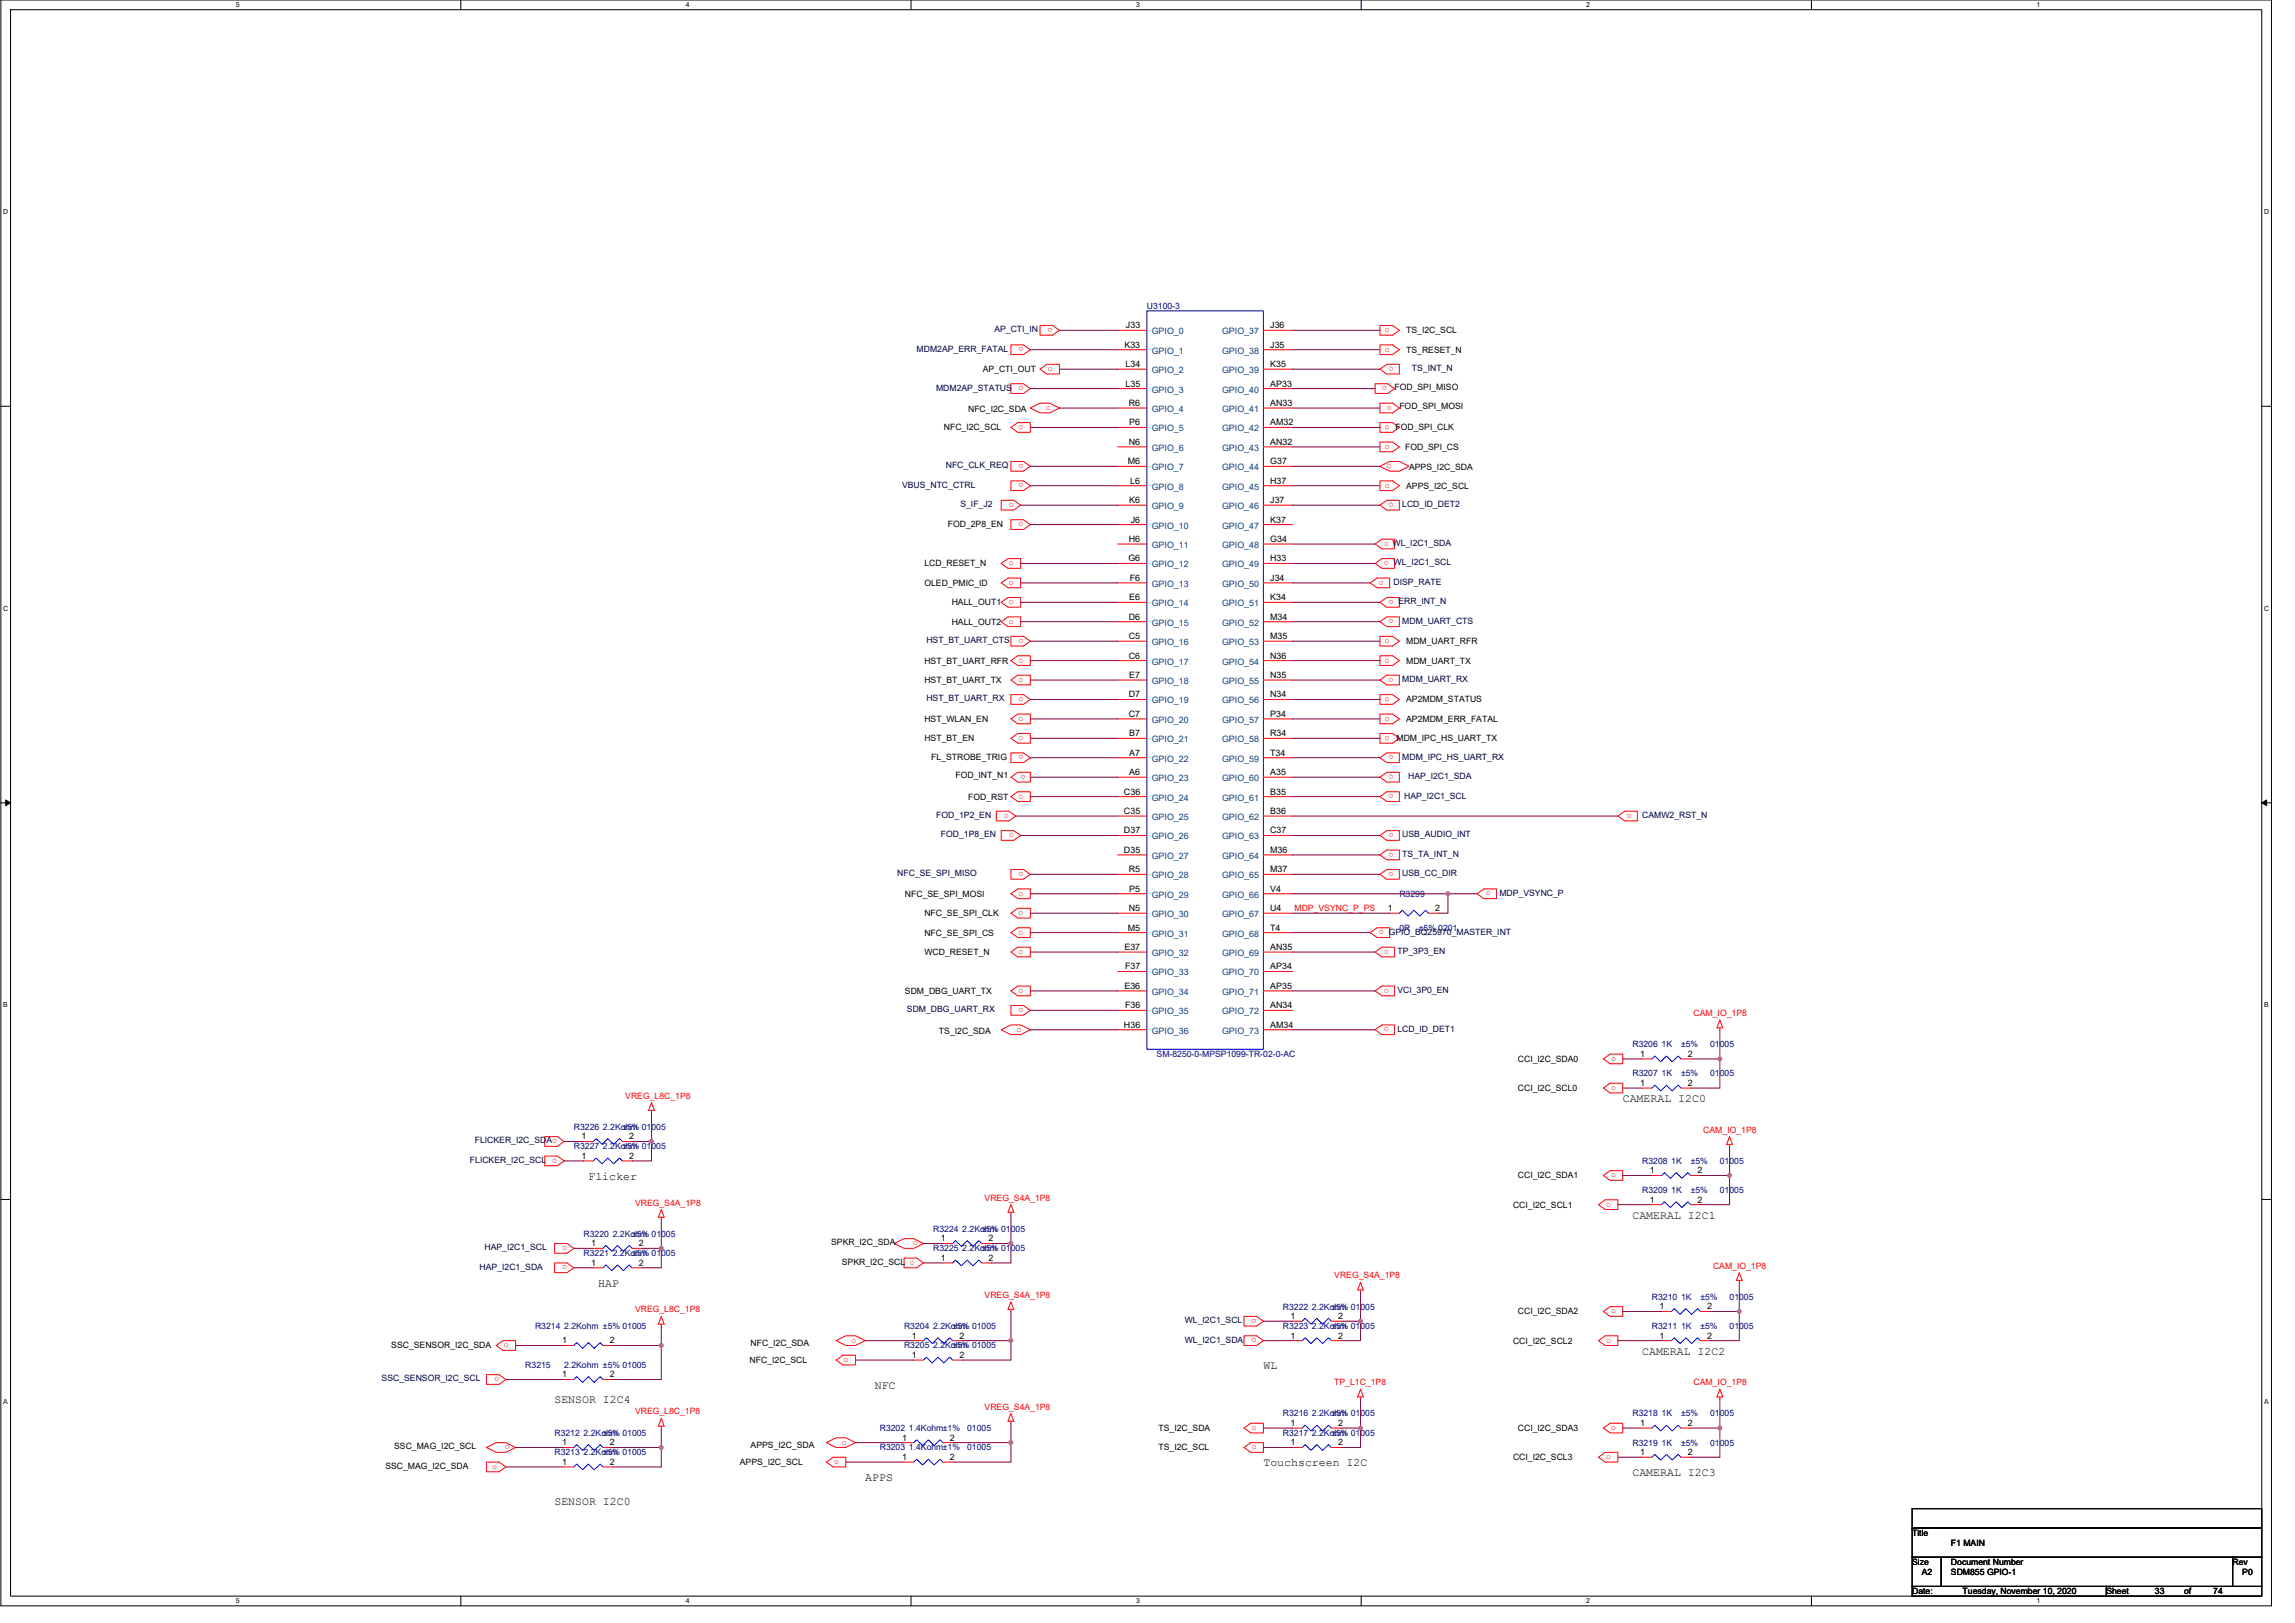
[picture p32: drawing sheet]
<svg xmlns="http://www.w3.org/2000/svg" width="420mm" height="297mm" viewBox="0 0 420 297" stroke-linecap="round" stroke-linejoin="round" font-family="sans-serif">
<defs><g id="words">
<g font-size="2.1">
<text x="297.1" y="201.7">CAMERAL I2C0</text>
<text x="107.7" y="215.9">Flicker</text>
<text x="298.9" y="223.1">CAMERAL I2C1</text>
<text x="109.5" y="235.5">HAP</text>
<text x="231.3" y="250.6">WL</text>
<text x="300.6" y="247.9">CAMERAL I2C2</text>
<text x="101.5" y="256.8">SENSOR I2C4</text>
<text x="160.2" y="254.2">NFC</text>
<text x="231.3" y="268.4">Touchscreen I2C</text>
<text x="101.5" y="275.5">SENSOR I2C0</text>
<text x="158.4" y="271.1">APPS</text>
<text x="298.9" y="270.2">CAMERAL I2C3</text>
</g>
<g font-size="1.6" fill="#000080">
<text x="210" y="56.5">U3100-3</text>
<text x="256.2" y="164.1">R3299</text>
<text x="256.2" y="170.3">0R</text>
<text x="259.7" y="170.3">±5% 0201</text>
<text x="298.9" y="191.7">R3206 1K</text>
<text x="307.8" y="191.7">±5%</text>
<text x="313.1" y="191.7">01005</text>
<text x="211.7" y="193.4">SM-8250-0-MPSP1099-TR-02-0-AC</text>
<text x="298.9" y="197">R3207 1K</text>
<text x="307.8" y="197">±5%</text>
<text x="313.1" y="197">01005</text>
<text x="105.1" y="206.8">R3226 2.2Kohm</text>
<text x="113.9" y="206.8">±5% 01005</text>
<text x="105.1" y="210.3">R3227 2.2Kohm</text>
<text x="113.9" y="210.3">±5% 01005</text>
<text x="300.6" y="213">R3208 1K</text>
<text x="309.5" y="213">±5%</text>
<text x="314.9" y="213">01005</text>
<text x="300.6" y="218.3">R3209 1K</text>
<text x="309.5" y="218.3">±5%</text>
<text x="314.9" y="218.3">01005</text>
<text x="106.8" y="226.3">R3220 2.2Kohm</text>
<text x="115.7" y="226.3">±5% 01005</text>
<text x="170.8" y="225.4">R3224 2.2Kohm</text>
<text x="179.7" y="225.4">±5% 01005</text>
<text x="106.8" y="229.9">R3221 2.2Kohm</text>
<text x="115.7" y="229.9">±5% 01005</text>
<text x="170.8" y="229">R3225 2.2Kohm</text>
<text x="179.7" y="229">±5% 01005</text>
<text x="234.9" y="239.7">R3222 2.2Kohm</text>
<text x="243.7" y="239.7">±5% 01005</text>
<text x="302.4" y="237.9">R3210 1K</text>
<text x="311.3" y="237.9">±5%</text>
<text x="316.6" y="237.9">01005</text>
<text x="97.9" y="243.2">R3214 2.2Kohm ±5% 01005</text>
<text x="165.5" y="243.2">R3204 2.2Kohm</text>
<text x="174.4" y="243.2">±5% 01005</text>
<text x="234.9" y="243.2">R3223 2.2Kohm</text>
<text x="243.7" y="243.2">±5% 01005</text>
<text x="302.4" y="243.2">R3211 1K</text>
<text x="311.3" y="243.2">±5%</text>
<text x="316.6" y="243.2">01005</text>
<text x="96.2" y="250.3">R3215</text>
<text x="103.3" y="250.3">2.2Kohm ±5% 01005</text>
<text x="165.5" y="246.8">R3205 2.2Kohm</text>
<text x="174.4" y="246.8">±5% 01005</text>
<text x="101.5" y="262.8">R3212 2.2Kohm</text>
<text x="110.4" y="262.8">±5% 01005</text>
<text x="161.1" y="261.9">R3202 1.4Kohm±1%</text>
<text x="177.1" y="261.9">01005</text>
<text x="234.9" y="262.8">R3217 2.2Kohm</text>
<text x="234.9" y="259.2">R3216 2.2Kohm</text>
<text x="243.7" y="262.8">±5% 01005</text>
<text x="243.7" y="259.2">±5% 01005</text>
<text x="298.9" y="259.2">R3218 1K</text>
<text x="307.8" y="259.2">±5%</text>
<text x="313.1" y="259.2">01005</text>
<text x="101.5" y="266.3">R3213 2.2Kohm</text>
<text x="110.4" y="266.3">±5% 01005</text>
<text x="161.1" y="265.5">R3203 1.4Kohm±1%</text>
<text x="177.1" y="265.5">01005</text>
<text x="298.9" y="264.6">R3219 1K</text>
<text x="307.8" y="264.6">±5%</text>
<text x="313.1" y="264.6">01005</text>
</g>
<g font-size="1.6" fill="#000040">
<text x="167.8" y="64.4">MDM2AP_ERR_FATAL</text>
<text x="182" y="60.8">AP_CTI_IN</text>
<text x="171.4" y="71.5">MDM2AP_STATUS</text>
<text x="258.5" y="67.9">TS_INT_N</text>
<text x="165.2" y="89.3">VBUS_NTC_CTRL</text>
<text x="173.2" y="85.7">NFC_CLK_REQ</text>
<text x="175.8" y="92.8">S_IF_J2</text>
<text x="256.7" y="92.8">LCD_ID_DET2</text>
<text x="254.9" y="99.9">WL_I2C1_SDA</text>
<text x="255.1" y="103.5">WL_I2C1_SCL</text>
<text x="255.1" y="107">DISP_RATE</text>
<text x="256" y="110.6">ERR_INT_N</text>
<text x="169.6" y="117.7">HST_BT_UART_CTS</text>
<text x="256.7" y="114.2">MDM_UART_CTS</text>
<text x="256.7" y="124.8">MDM_UART_RX</text>
<text x="169.6" y="128.4">HST_BT_UART_RX</text>
<text x="256.7" y="139">MDM_IPC_HS_UART_RX</text>
<text x="257.8" y="142.6">HAP_I2C1_SDA</text>
<text x="171.4" y="149.7">FOD_1P2_EN</text>
<text x="257.1" y="146.2">HAP_I2C1_SCL</text>
<text x="300.6" y="149.7">CAMW2_RST_N</text>
<text x="172.3" y="153.3">FOD_1P8_EN</text>
<text x="256.7" y="153.3">USB_AUDIO_INT</text>
<text x="164.3" y="160.4">NFC_SE_SPI_MISO</text>
<text x="256.7" y="160.4">USB_CC_DIR</text>
<text x="256.7" y="156.8">TS_TA_INT_N</text>
<text x="274.5" y="163.9">MDP_VSYNC_P</text>
<text x="254.2" y="171">GPIO_BQ25970_MASTER_INT</text>
<text x="255.8" y="174.6">TP_3P3_EN</text>
<text x="166" y="185.3">SDM_DBG_UART_RX</text>
<text x="255.8" y="181.7">VCI_3P0_EN</text>
<text x="255.8" y="188.8">LCD_ID_DET1</text>
<text x="86.9" y="209.3">FLICKER_I2C_SDA</text>
<text x="86" y="212.8">FLICKER_I2C_SCL</text>
<text x="87.8" y="232.4">HAP_I2C1_SDA</text>
<text x="88.7" y="228.8">HAP_I2C1_SCL</text>
<text x="216.9" y="242.2">WL_I2C1_SCL</text>
<text x="216.9" y="245.7">WL_I2C1_SDA</text>
<text x="69.9" y="252.8">SSC_SENSOR_I2C_SCL</text>
</g>
<g font-size="1.6" fill="#f00">
<text x="187.4" y="63.6" transform="rotate(180 187.4 63.6)">o</text>
<text x="192.7" y="60" transform="rotate(180 192.7 60)">o</text>
<text x="253.5" y="60.8">o</text>
<text x="253.5" y="64.4">o</text>
<text x="187.4" y="70.7" transform="rotate(180 187.4 70.7)">o</text>
<text x="191.8" y="67.9">o</text>
<text x="253.9" y="70.7" transform="rotate(180 253.9 70.7)">o</text>
<text x="255.1" y="67.1" transform="rotate(180 255.1 67.1)">o</text>
<text x="191.5" y="75">o</text>
<text x="254.8" y="74.3" transform="rotate(180 254.8 74.3)">o</text>
<text x="186.5" y="78.6">o</text>
<text x="253.5" y="78.6">o FOD_SPI_CLK</text>
<text x="253.5" y="82.1">o</text>
<text x="187.4" y="84.9" transform="rotate(180 187.4 84.9)">o</text>
<text x="187.4" y="88.5" transform="rotate(180 187.4 88.5)">o</text>
<text x="253.5" y="89.3">o</text>
<text x="253.9" y="85.7">o</text>
<text x="185.6" y="92" transform="rotate(180 185.6 92)">o</text>
<text x="187.4" y="95.6" transform="rotate(180 187.4 95.6)">o</text>
<text x="255.1" y="92" transform="rotate(180 255.1 92)">o</text>
<text x="254.2" y="99.1" transform="rotate(180 254.2 99.1)">o</text>
<text x="184.7" y="103.5">o</text>
<text x="184.7" y="107">o</text>
<text x="253.4" y="106.3" transform="rotate(180 253.4 106.3)">o</text>
<text x="254.2" y="102.7" transform="rotate(180 254.2 102.7)">o</text>
<text x="184.7" y="110.6">o</text>
<text x="255.1" y="113.4" transform="rotate(180 255.1 113.4)">o</text>
<text x="255.1" y="109.8" transform="rotate(180 255.1 109.8)">o</text>
<text x="184.7" y="114.2">o</text>
<text x="187.4" y="116.9" transform="rotate(180 187.4 116.9)">o</text>
<text x="253.5" y="117.7">o</text>
<text x="186.5" y="121.3">o</text>
<text x="186.5" y="124.8">o</text>
<text x="253.5" y="121.3">o</text>
<text x="255.1" y="124" transform="rotate(180 255.1 124)">o</text>
<text x="186.5" y="131.9">o</text>
<text x="187.4" y="127.6" transform="rotate(180 187.4 127.6)">o</text>
<text x="253.5" y="128.4">o</text>
<text x="253.5" y="131.9">o</text>
<text x="186.5" y="135.5">o</text>
<text x="253.5" y="135.5">o</text>
<text x="187.4" y="138.3" transform="rotate(180 187.4 138.3)">o</text>
<text x="187.7" y="141.8" transform="rotate(180 187.7 141.8)">o</text>
<text x="255.1" y="138.3" transform="rotate(180 255.1 138.3)">o</text>
<text x="255.1" y="141.8" transform="rotate(180 255.1 141.8)">o</text>
<text x="184.7" y="148.9" transform="rotate(180 184.7 148.9)">o</text>
<text x="186.5" y="146.2">o</text>
<text x="255.1" y="145.4" transform="rotate(180 255.1 145.4)">o</text>
<text x="298.7" y="148.9" transform="rotate(180 298.7 148.9)">o</text>
<text x="185.6" y="152.5" transform="rotate(180 185.6 152.5)">o</text>
<text x="255.1" y="152.5" transform="rotate(180 255.1 152.5)">o</text>
<text x="187.4" y="159.6" transform="rotate(180 187.4 159.6)">o</text>
<text x="255.1" y="159.6" transform="rotate(180 255.1 159.6)">o</text>
<text x="255.1" y="156" transform="rotate(180 255.1 156)">o</text>
<text x="186.5" y="163.9">o</text>
<text x="186.5" y="167.5">o</text>
<text x="237" y="166.7">MDP_VSYNC_P_PS</text>
<text x="272.9" y="163.2" transform="rotate(180 272.9 163.2)">o</text>
<text x="186.5" y="171">o</text>
<text x="253.4" y="170.3" transform="rotate(180 253.4 170.3)">o</text>
<text x="254.2" y="173.8" transform="rotate(180 254.2 173.8)">o</text>
<text x="186.5" y="174.6">o</text>
<text x="186.5" y="181.7">o</text>
<text x="187.4" y="184.5" transform="rotate(180 187.4 184.5)">o</text>
<text x="254.2" y="180.9" transform="rotate(180 254.2 180.9)">o</text>
<text x="310.1" y="186">CAM_IO_1P8</text>
<text x="186.1" y="188.8">o</text>
<text x="254.2" y="188" transform="rotate(180 254.2 188)">o</text>
<text x="294.9" y="194.2">o</text>
<text x="114.5" y="201.1">VREG_L8C_1P8</text>
<text x="294.9" y="199.5">o</text>
<text x="102" y="208.5" transform="rotate(180 102 208.5)">o</text>
<text x="311.8" y="207.3">CAM_IO_1P8</text>
<text x="102" y="212" transform="rotate(180 102 212)">o</text>
<text x="294.9" y="215.5">o</text>
<text x="116.3" y="220.6">VREG_S4A_1P8</text>
<text x="180.3" y="219.8">VREG_S4A_1P8</text>
<text x="294.1" y="220.8">o</text>
<text x="168" y="227.2" transform="rotate(180 168 227.2)">o</text>
<text x="103.8" y="228" transform="rotate(180 103.8 228)">o</text>
<text x="103.8" y="231.6" transform="rotate(180 103.8 231.6)">o</text>
<text x="244.3" y="234">VREG_S4A_1P8</text>
<text x="313.6" y="232.2">CAM_IO_1P8</text>
<text x="180.3" y="237.5">VREG_S4A_1P8</text>
<text x="116.3" y="240.2">VREG_L8C_1P8</text>
<text x="155.9" y="245.7">o</text>
<text x="230" y="241.4" transform="rotate(180 230 241.4)">o</text>
<text x="230" y="244.9" transform="rotate(180 230 244.9)">o</text>
<text x="294.1" y="245.7">o</text>
<text x="294.9" y="240.4">o</text>
<text x="92.3" y="246.6">o</text>
<text x="154.5" y="249.3">o</text>
<text x="91.4" y="252.1" transform="rotate(180 91.4 252.1)">o</text>
<text x="180.3" y="258">VREG_S4A_1P8</text>
<text x="244.3" y="253.5">TP_L1C_1P8</text>
<text x="310.1" y="253.5">CAM_IO_1P8</text>
<text x="116.3" y="258.9">VREG_L8C_1P8</text>
<text x="229.2" y="261.7">o</text>
<text x="294.9" y="261.7">o</text>
<text x="90.1" y="268.8">o</text>
<text x="93.3" y="264.5" transform="rotate(180 93.3 264.5)">o</text>
<text x="152.7" y="267.9">o</text>
<text x="154.1" y="264.4">o</text>
<text x="229.2" y="265.3">o</text>
<text x="294.1" y="267.1">o</text>
</g>
<g font-size="1.6">
<text x="205.9" y="63.6">K33</text>
<text x="206.1" y="60.1">J33</text>
<text x="232.5" y="60.1">J36</text>
<text x="232.5" y="63.6">J35</text>
<text x="257.4" y="61">TS_I2C_SCL</text>
<text x="257.4" y="64.5">TS_RESET_N</text>
<text x="179.9" y="68.1">AP_CTI_OUT</text>
<text x="206" y="67.2">L34</text>
<text x="206" y="70.7">L35</text>
<text x="232.5" y="67.2">K35</text>
<text x="232.5" y="70.7">AP33</text>
<text x="255.3" y="71.3">FOD_SPI_MISO</text>
<text x="177.2" y="75.4">NFC_I2C_SDA</text>
<text x="206.7" y="74.3">R6</text>
<text x="206.7" y="77.9">P6</text>
<text x="232.5" y="74.3">AN33</text>
<text x="232.5" y="77.9">AM32</text>
<text x="256.2" y="74.8">FOD_SPI_MOSI</text>
<text x="172.8" y="78.8">NFC_I2C_SCL</text>
<text x="206.7" y="81.4">N6</text>
<text x="232.5" y="81.4">AN32</text>
<text x="257.2" y="82.3">FOD_SPI_CS</text>
<text x="206.5" y="85">M6</text>
<text x="206.9" y="88.5">L6</text>
<text x="232.5" y="85">G37</text>
<text x="232.5" y="88.5">H37</text>
<text x="257.4" y="89.4">APPS_I2C_SCL</text>
<text x="258" y="86">APPS_I2C_SDA</text>
<text x="206.7" y="92.1">K6</text>
<text x="207" y="95.6">J6</text>
<text x="232.5" y="92.1">J37</text>
<text x="232.5" y="95.6">K37</text>
<text x="173.5" y="96.4">FOD_2P8_EN</text>
<text x="206.7" y="99.2">H6</text>
<text x="232.5" y="99.2">G34</text>
<text x="169.2" y="103.7">LCD_RESET_N</text>
<text x="169.2" y="107.2">OLED_PMIC_ID</text>
<text x="206.6" y="102.7">G6</text>
<text x="206.9" y="106.3">F6</text>
<text x="232.5" y="102.7">H33</text>
<text x="232.5" y="106.3">J34</text>
<text x="174.2" y="110.8">HALL_OUT1</text>
<text x="206.7" y="113.4">D6</text>
<text x="206.7" y="109.9">E6</text>
<text x="232.5" y="109.9">K34</text>
<text x="232.5" y="113.4">M34</text>
<text x="174.2" y="114.3">HALL_OUT2</text>
<text x="206.7" y="117">C5</text>
<text x="232.5" y="117">M35</text>
<text x="257.4" y="117.9">MDM_UART_RFR</text>
<text x="169.2" y="121.4">HST_BT_UART_RFR</text>
<text x="169.2" y="125">HST_BT_UART_TX</text>
<text x="206.7" y="120.5">C6</text>
<text x="206.7" y="124.1">E7</text>
<text x="232.5" y="120.5">N36</text>
<text x="232.5" y="124.1">N35</text>
<text x="257.4" y="121.4">MDM_UART_TX</text>
<text x="206.7" y="127.6">D7</text>
<text x="206.7" y="131.2">C7</text>
<text x="232.5" y="127.6">N34</text>
<text x="232.5" y="131.2">P34</text>
<text x="257.4" y="128.5">AP2MDM_STATUS</text>
<text x="169.2" y="132.1">HST_WLAN_EN</text>
<text x="169.2" y="135.7">HST_BT_EN</text>
<text x="206.7" y="134.7">B7</text>
<text x="232.5" y="134.7">R34</text>
<text x="255.7" y="135.7">MDM_IPC_HS_UART_TX</text>
<text x="257.4" y="132.1">AP2MDM_ERR_FATAL</text>
<text x="170.5" y="139">FL_STROBE_TRIG</text>
<text x="174.9" y="142.4">FOD_INT_N1</text>
<text x="206.7" y="138.3">A7</text>
<text x="206.7" y="141.9">A6</text>
<text x="232.5" y="138.3">T34</text>
<text x="232.5" y="141.9">A35</text>
<text x="177.2" y="146.3">FOD_RST</text>
<text x="205.8" y="145.4">C36</text>
<text x="205.8" y="149">C35</text>
<text x="232.5" y="145.4">B35</text>
<text x="232.5" y="149">B36</text>
<text x="205.8" y="152.5">D37</text>
<text x="232.5" y="152.5">C37</text>
<text x="205.8" y="156.1">D35</text>
<text x="206.7" y="159.6">R5</text>
<text x="232.5" y="156.1">M36</text>
<text x="232.5" y="159.6">M37</text>
<text x="165.7" y="164.1">NFC_SE_SPI_MOSI</text>
<text x="169.2" y="167.7">NFC_SE_SPI_CLK</text>
<text x="206.7" y="166.8">N5</text>
<text x="206.7" y="163.2">P5</text>
<text x="232.5" y="163.2">V4</text>
<text x="232.5" y="166.8">U4</text>
<text x="254.1" y="166.8">1</text>
<text x="262.8" y="166.8">2</text>
<text x="169.2" y="171.2">NFC_SE_SPI_CS</text>
<text x="205.9" y="173.9">E37</text>
<text x="206.5" y="170.3">M5</text>
<text x="232.5" y="170.3">T4</text>
<text x="232.5" y="173.9">AN35</text>
<text x="169.2" y="174.8">WCD_RESET_N</text>
<text x="206" y="177.4">F37</text>
<text x="232.5" y="177.4">AP34</text>
<text x="165.7" y="181.9">SDM_DBG_UART_TX</text>
<text x="205.9" y="181">E36</text>
<text x="206" y="184.5">F36</text>
<text x="232.5" y="181">AP35</text>
<text x="232.5" y="184.5">AN34</text>
<text x="171.9" y="189.2">TS_I2C_SDA</text>
<text x="205.8" y="188.1">H36</text>
<text x="232.5" y="188.1">AM34</text>
<text x="277.9" y="194.3">CCI_I2C_SDA0</text>
<text x="300.3" y="193.4">1</text>
<text x="309" y="193.4">2</text>
<text x="277.9" y="199.7">CCI_I2C_SCL0</text>
<text x="300.3" y="198.8">1</text>
<text x="309" y="198.8">2</text>
<text x="106.5" y="208.5">1</text>
<text x="115.2" y="208.5">2</text>
<text x="106.5" y="212.1">1</text>
<text x="115.2" y="212.1">2</text>
<text x="277.9" y="215.7">CCI_I2C_SDA1</text>
<text x="302.1" y="214.8">1</text>
<text x="310.8" y="214.8">2</text>
<text x="277" y="221">CCI_I2C_SCL1</text>
<text x="302.1" y="220.1">1</text>
<text x="310.8" y="220.1">2</text>
<text x="152.2" y="227.9">SPKR_I2C_SDA</text>
<text x="172.3" y="227.2">1</text>
<text x="181" y="227.2">2</text>
<text x="108.3" y="231.6">1</text>
<text x="108.3" y="228.1">1</text>
<text x="117" y="231.6">2</text>
<text x="117" y="228.1">2</text>
<text x="154.1" y="231.5">SPKR_I2C_SCL o</text>
<text x="172.3" y="230.8">1</text>
<text x="181" y="230.8">2</text>
<text x="303.8" y="239.6">1</text>
<text x="312.6" y="239.6">2</text>
<text x="102.9" y="245.9">1</text>
<text x="111.6" y="245.9">2</text>
<text x="166.9" y="245">1</text>
<text x="175.7" y="245">2</text>
<text x="236.3" y="245">1</text>
<text x="236.3" y="241.4">1</text>
<text x="245" y="245">2</text>
<text x="245" y="241.4">2</text>
<text x="277" y="245.9">CCI_I2C_SCL2</text>
<text x="277.9" y="240.6">CCI_I2C_SDA2</text>
<text x="303.8" y="245">1</text>
<text x="312.6" y="245">2</text>
<text x="71.6" y="246.8">SSC_SENSOR_I2C_SDA</text>
<text x="137.2" y="249.4">NFC_I2C_SCL</text>
<text x="137.4" y="246.4">NFC_I2C_SDA</text>
<text x="166.9" y="248.5">1</text>
<text x="175.7" y="248.5">2</text>
<text x="102.9" y="252.1">1</text>
<text x="111.6" y="252.1">2</text>
<text x="165.2" y="263.7">1</text>
<text x="173.9" y="263.7">2</text>
<text x="212.1" y="261.9">TS_I2C_SDA</text>
<text x="236.3" y="261">1</text>
<text x="245" y="261">2</text>
<text x="277.9" y="261.9">CCI_I2C_SDA3</text>
<text x="300.3" y="261">1</text>
<text x="309" y="261">2</text>
<text x="70.6" y="268.8">SSC_MAG_I2C_SDA</text>
<text x="72.2" y="265.3">SSC_MAG_I2C_SCL</text>
<text x="102.9" y="264.5">1</text>
<text x="102.9" y="268.1">1</text>
<text x="111.6" y="264.5">2</text>
<text x="111.6" y="268.1">2</text>
<text x="135.5" y="268.1">APPS_I2C_SCL</text>
<text x="137.4" y="265.1">APPS_I2C_SDA</text>
<text x="165.2" y="267.2">1</text>
<text x="173.9" y="267.2">2</text>
<text x="212.1" y="265.5">TS_I2C_SCL</text>
<text x="236.3" y="264.5">1</text>
<text x="245" y="264.5">2</text>
<text x="277" y="267.2">CCI_I2C_SCL3</text>
<text x="300.3" y="266.3">1</text>
<text x="309" y="266.3">2</text>
<text x="350.1" y="281.1">Title</text>
<text x="350.1" y="286.4">Size</text>
<text x="357.2" y="286.4">Document Number</text>
<text x="357.2" y="282.9">F1 MAIN</text>
<text x="408.7" y="286.4">Rev</text>
<text x="350.1" y="291.8">Date:</text>
<text x="351.8" y="288.2">A2</text>
<text x="357.2" y="288.2">SDM855 GPIO-1</text>
<text x="359.3" y="291.8">Tuesday, November 10, 2020</text>
<text x="385.6" y="291.8">Sheet</text>
<text x="394.5" y="291.8">33</text>
<text x="399.8" y="291.8">of</text>
<text x="405.2" y="291.8">74</text>
<text x="410.5" y="288.2">P0</text>
</g>
<g font-size="1.6" fill="#004080">
<text x="210.9" y="61.2">GPIO_0</text>
<text x="210.9" y="64.7">GPIO_1</text>
<text x="223.7" y="61.2">GPIO_37</text>
<text x="223.7" y="64.7">GPIO_38</text>
<text x="210.9" y="68.3">GPIO_2</text>
<text x="210.9" y="71.8">GPIO_3</text>
<text x="223.7" y="68.3">GPIO_39</text>
<text x="223.7" y="71.8">GPIO_40</text>
<text x="210.9" y="75.4">GPIO_4</text>
<text x="223.7" y="75.4">GPIO_41</text>
<text x="210.9" y="79">GPIO_5</text>
<text x="210.9" y="82.5">GPIO_6</text>
<text x="223.7" y="79">GPIO_42</text>
<text x="223.7" y="82.5">GPIO_43</text>
<text x="210.9" y="86.1">GPIO_7</text>
<text x="210.9" y="89.6">GPIO_8</text>
<text x="223.7" y="86.1">GPIO_44</text>
<text x="223.7" y="89.6">GPIO_45</text>
<text x="210.9" y="93.2">GPIO_9</text>
<text x="223.7" y="93.2">GPIO_46</text>
<text x="210.9" y="96.7">GPIO_10</text>
<text x="210.9" y="100.3">GPIO_11</text>
<text x="223.7" y="96.7">GPIO_47</text>
<text x="223.7" y="100.3">GPIO_48</text>
<text x="210.9" y="103.8">GPIO_12</text>
<text x="210.9" y="107.4">GPIO_13</text>
<text x="223.7" y="103.8">GPIO_49</text>
<text x="223.7" y="107.4">GPIO_50</text>
<text x="210.9" y="111">GPIO_14</text>
<text x="223.7" y="111">GPIO_51</text>
<text x="210.9" y="114.5">GPIO_15</text>
<text x="210.9" y="118.1">GPIO_16</text>
<text x="223.7" y="114.5">GPIO_52</text>
<text x="223.7" y="118.1">GPIO_53</text>
<text x="210.9" y="121.6">GPIO_17</text>
<text x="210.9" y="125.2">GPIO_18</text>
<text x="223.7" y="121.6">GPIO_54</text>
<text x="223.7" y="125.2">GPIO_55</text>
<text x="210.9" y="128.7">GPIO_19</text>
<text x="223.7" y="128.7">GPIO_56</text>
<text x="210.9" y="132.3">GPIO_20</text>
<text x="210.9" y="135.8">GPIO_21</text>
<text x="223.7" y="132.3">GPIO_57</text>
<text x="223.7" y="135.8">GPIO_58</text>
<text x="210.9" y="139.4">GPIO_22</text>
<text x="210.9" y="143">GPIO_23</text>
<text x="223.7" y="139.4">GPIO_59</text>
<text x="223.7" y="143">GPIO_60</text>
<text x="210.9" y="146.5">GPIO_24</text>
<text x="223.7" y="146.5">GPIO_61</text>
<text x="210.9" y="150.1">GPIO_25</text>
<text x="210.9" y="153.6">GPIO_26</text>
<text x="223.7" y="150.1">GPIO_62</text>
<text x="223.7" y="153.6">GPIO_63</text>
<text x="210.9" y="157.2">GPIO_27</text>
<text x="210.9" y="160.7">GPIO_28</text>
<text x="223.7" y="157.2">GPIO_64</text>
<text x="223.7" y="160.7">GPIO_65</text>
<text x="210.9" y="164.3">GPIO_29</text>
<text x="210.9" y="167.9">GPIO_30</text>
<text x="223.7" y="164.3">GPIO_66</text>
<text x="223.7" y="167.9">GPIO_67</text>
<text x="210.9" y="171.4">GPIO_31</text>
<text x="223.7" y="171.4">GPIO_68</text>
<text x="210.9" y="175">GPIO_32</text>
<text x="210.9" y="178.5">GPIO_33</text>
<text x="223.7" y="175">GPIO_69</text>
<text x="223.7" y="178.5">GPIO_70</text>
<text x="210.9" y="182.1">GPIO_34</text>
<text x="210.9" y="185.6">GPIO_35</text>
<text x="223.7" y="182.1">GPIO_71</text>
<text x="223.7" y="185.6">GPIO_72</text>
<text x="210.9" y="189.2">GPIO_36</text>
<text x="223.7" y="189.2">GPIO_73</text>
</g>
<g font-size="1.3">
<text x="43.1" y="1.3">5</text>
<text x="125.6" y="1.3">4</text>
<text x="208" y="1.3">3</text>
<text x="290.4" y="1.3">2</text>
<text x="372.8" y="1.3">1</text>
<text x=".6" y="39.2">D</text>
<text x="414.5" y="39.2">D</text>
<text x=".6" y="111.8">C</text>
<text x="414.5" y="111.8">C</text>
<text x=".6" y="184.4">B</text>
<text x="414.5" y="184.4">B</text>
<text x=".6" y="256.9">A</text>
<text x="414.5" y="256.9">A</text>
<text x="43.1" y="293.5">5</text>
<text x="125.6" y="293.5">4</text>
<text x="208" y="293.5">3</text>
<text x="290.4" y="293.5">2</text>
<text x="372.8" y="293.5">1</text>
</g>
</g></defs>
<path d="M.2 0h415.7v293.9h-415.7zM1.9 1.8h412.2v290.3h-412.2z" fill="none" stroke="#000" stroke-width=".18"/>
<g fill="#fff">
<path d="M43.1 .2h.7v1.4h-.7z"/>
<path d="M43.1 292.3h.7v1.4h-.7z"/>
</g>
<path d="M84.4 0v1.8M84.4 292.1v1.8" fill="none" stroke="#000" stroke-width=".18"/>
<g fill="#fff">
<path d="M125.6 .2h.7v1.4h-.7z"/>
<path d="M125.6 292.3h.7v1.4h-.7z"/>
</g>
<path d="M166.8 0v1.8M166.8 292.1v1.8" fill="none" stroke="#000" stroke-width=".18"/>
<g fill="#fff">
<path d="M208 .2h.7v1.4h-.7z"/>
<path d="M208 292.3h.7v1.4h-.7z"/>
</g>
<path d="M249.2 0v1.8M249.2 292.1v1.8" fill="none" stroke="#000" stroke-width=".18"/>
<g fill="#fff">
<path d="M290.4 .2h.7v1.4h-.7z"/>
<path d="M290.4 292.3h.7v1.4h-.7z"/>
</g>
<path d="M331.6 0v1.8M331.6 292.1v1.8" fill="none" stroke="#000" stroke-width=".18"/>
<g fill="#fff">
<path d="M372.8 .2h.7v1.4h-.7z"/>
<path d="M372.8 292.3h.7v1.4h-.7z"/>
<path d="M.6 38.1h.9v1.4h-.9z"/>
<path d="M414.5 38.1h.9v1.4h-.9z"/>
<path d="M.6 110.6h.9v1.5h-.9z"/>
<path d="M414.5 110.6h.9v1.5h-.9z"/>
</g>
<path d="M.2 74.4h1.7M414.1 74.4h1.8" fill="none" stroke="#000" stroke-width=".18"/>
<g fill="#fff">
<path d="M.6 183.2h.8v1.4h-.8z"/>
<path d="M414.5 183.2h.9v1.4h-.9z"/>
</g>
<path d="M.2 146.9h1.7M414.1 146.9h1.8" fill="none" stroke="#000" stroke-width=".18"/>
<path d="M1 146.4l.9 .5-.9 .5zM414.1 146.9l.9-.5v1z" fill="#000" stroke="#000" stroke-width=".18"/>
<g fill="#fff">
<path d="M.6 255.8h.8v1.4h-.8z"/>
<path d="M414.5 255.8h.9v1.4h-.9z"/>
</g>
<path d="M.2 219.5h1.7M414.1 219.5h1.8M350.1 276.1h64v3.6h-64zM350.1 279.7h64v5.3h-64zM350.1 285h5.3v5.3h-5.3zM350.1 290.3h35.5v1.8h-35.5zM355.4 285h53.3v5.3h-53.3zM385.6 290.3h28.5v1.8h-28.5zM408.7 285h5.4v5.3h-5.4z" fill="none" stroke="#000" stroke-width=".18"/>
<g fill="none" stroke="#f00" stroke-width=".18">
<path d="M190.4 59.6h2.3l1.3 .9-1.3 .8h-2.3zM252.6 59.6h2.3l1.3 .9-1.3 .8h-2.3zM185.1 78.2l1.2-.9h2.3v1.8h-2.3zM185.1 63.1h2.3l1.2 .9-1.2 .9h-2.3zM185.1 70.2h2.3l1.2 .9-1.2 .9h-2.3zM188.6 74.7l1.8-.9h1.8l1.8 .9-1.8 .9h-1.8zM190.4 67.6l1.3-.9h2.3v1.8h-2.3zM204.6 60.5h5.4M204.6 64h5.4M204.6 67.6h5.4M204.6 71.1h5.4M204.6 74.7h5.4"/>
<path d="M204.6 78.2h5.4M231.3 60.5h5.3M231.3 64h5.3M231.3 67.6h5.3M231.3 71.1h5.3M231.3 74.7h5.3M231.3 78.2h5.3M251.7 70.2h2.4l1.2 .9-1.2 .9h-2.4zM252.6 67.6l1.3-.9h2.3v1.8h-2.3zM252.6 63.1h2.3l1.3 .9-1.3 .9h-2.3zM252.6 77.3h2.3l1.3 .9-1.3 .9h-2.3zM252.6 73.8h2.3l1.3 .9-1.3 .9h-2.3z"/>
<path d="M183.3 91.6h2.3l1.2 .9-1.2 .8h-2.3zM185.1 84.5h2.3l1.2 .8-1.2 .9h-2.3zM185.1 88h2.3l1.2 .9-1.2 .9h-2.3zM185.1 95.1h2.3l1.2 .9-1.2 .9h-2.3zM204.6 81.8h5.4M204.6 85.3h5.4M204.6 88.9h5.4M204.6 92.5h5.4M204.6 96h5.4M204.6 99.6h5.4M231.3 81.8h5.3M231.3 85.3h5.3"/>
<path d="M231.3 88.9h5.3M231.3 92.5h5.3M231.3 96h5.3M231.3 99.6h5.3M251.7 99.6l1.3-.9h2.3v1.8h-2.3zM252.6 85.3l1.8-.8h1.8l1.8 .8-1.8 .9h-1.8zM252.6 92.5l1.3-.9h2.3v1.7h-2.3zM252.6 88h2.3l1.3 .9-1.3 .9h-2.3zM252.6 80.9h2.3l1.3 .9-1.3 .9h-2.3zM183.3 103.1l1.2-.9h2.3v1.8h-2.3zM183.3 106.7l1.2-.9h2.3v1.8h-2.3zM183.3 110.2l1.2-.9h2.3v1.8h-2.3z"/>
<path d="M183.3 113.8l1.2-.9h2.3v1.8h-2.3zM185.1 116.5h2.3l1.2 .8-1.2 .9h-2.3zM204.6 103.1h5.4M204.6 106.7h5.4M204.6 110.2h5.4M204.6 113.8h5.4M204.6 117.3h5.4M231.3 103.1h5.3M231.3 106.7h5.3M231.3 110.2h5.3M231.3 113.8h5.3M231.3 117.3h5.3"/>
<path d="M250.9 106.7l1.2-.9h2.3v1.8h-2.3zM251.7 103.1l1.3-.9h2.3v1.8h-2.3zM252.6 113.8l1.3-.9h2.3v1.8h-2.3zM252.6 110.2l1.3-.9h2.3v1.8h-2.3zM252.6 116.5h2.3l1.3 .8-1.3 .9h-2.3zM185.1 120.9l1.2-.9h2.3v1.8h-2.3zM185.1 124.5l1.2-.9h2.3v1.7h-2.3zM185.1 131.6l1.2-.9h2.3v1.8h-2.3zM185.1 135.1l1.2-.9h2.3v1.8h-2.3zM185.1 127.1h2.3l1.2 .9-1.2 .9h-2.3zM185.1 137.8h2.3l1.2 .9-1.2 .9h-2.3zM204.6 120.9h5.4"/>
<path d="M204.6 124.5h5.4M204.6 128h5.4M204.6 131.6h5.4M204.6 135.1h5.4M204.6 138.7h5.4M231.3 120.9h5.3M231.3 124.5h5.3M231.3 128h5.3M231.3 131.6h5.3M231.3 135.1h5.3M231.3 138.7h5.3M252.6 124.5l1.3-.9h2.3v1.7h-2.3z"/>
<path d="M252.6 138.7l1.3-.9h2.3v1.8h-2.3zM252.6 120h2.3l1.3 .9-1.3 .9h-2.3zM252.6 127.1h2.3l1.3 .9-1.3 .9h-2.3zM252.6 130.7h2.3l1.3 .9-1.3 .9h-2.3zM252.6 134.2h2.3l1.3 .9-1.3 .9h-2.3zM182.4 148.5h2.3l1.3 .9-1.3 .8h-2.3zM183.3 152h2.3l1.2 .9-1.2 .9h-2.3zM185.1 145.8l1.2-.9h2.3v1.8h-2.3zM185.1 142.2l1.2-.8h2.3v1.7h-2.3zM185.1 159.1h2.3l1.2 .9-1.2 .9h-2.3zM204.6 142.2h5.4M204.6 145.8h5.4"/>
<path d="M204.6 149.4h5.4M204.6 152.9h5.4M204.6 156.5h5.4M231.3 142.2h5.3M231.3 145.8h5.3M231.3 149.4h5.3M231.3 152.9h5.3M231.3 156.5h5.3M252.6 152.9l1.3-.9h2.3v1.8h-2.3zM252.6 145.8l1.3-.9h2.3v1.8h-2.3zM252.6 142.2l1.3-.8h2.3v1.7h-2.3zM252.6 156.5l1.3-.9h2.3v1.8h-2.3z"/>
<path d="M296.2 149.4l1.2-.9h2.4v1.7h-2.4zM185.1 163.6l1.2-.9h2.3v1.8h-2.3zM185.1 167.1l1.2-.9h2.3v1.8h-2.3zM185.1 170.7l1.2-.9h2.3v1.8h-2.3zM185.1 174.2l1.2-.8h2.3v1.7h-2.3zM204.6 160h5.4M204.6 163.6h5.4M204.6 167.1h5.4M204.6 170.7h5.4M204.6 174.2h5.4M204.6 177.8h5.4M231.3 160h5.3"/>
<path d="M231.3 163.6h5.3M231.3 167.1h5.3M231.3 170.7h5.3M231.3 174.2h5.3M231.3 177.8h5.3M250.9 170.7l1.2-.9h2.3v1.8h-2.3zM251.7 174.2l1.3-.8h2.3v1.7h-2.3zM252.6 160l1.3-.9h2.3v1.8h-2.3zM254.4 167.1h1.8M261.5 167.1h1.8M270.4 163.6l1.3-.9h2.3v1.8h-2.3zM183.3 188.5l1.8-.9h1.7l1.8 .9-1.8 .9h-1.7z"/>
<path d="M185.1 181.4l1.2-.9h2.3v1.7h-2.3zM185.1 184h2.3l1.2 .9-1.2 .9h-2.3zM204.6 181.4h5.4M204.6 184.9h5.4M204.6 188.5h5.4M231.3 181.4h5.3M231.3 184.9h5.3M231.3 188.5h5.3M251.7 181.4l1.3-.9h2.3v1.7h-2.3zM251.7 188.5l1.3-.9h2.3v1.8h-2.3zM293.5 193.8l1.3-.9h2.3v1.8h-2.3zM293.5 199.1l1.3-.9h2.3v1.8h-2.3z"/>
<path d="M300.6 199.1h1.8M300.6 193.8h1.8M307.8 199.1h1.7M307.8 193.8h1.7M314.9 188.1v.4M314.9 186.7l.5 1.4h-1.1zM99.7 208h2.3l1.3 .9-1.3 .9h-2.3zM99.7 211.6h2.3l1.3 .9-1.3 .9h-2.3zM106.8 208.9h1.8M106.8 212.5h1.8M114 208.9h1.7M114 212.5h1.7"/>
<path d="M119.3 201.8l.5 1.4h-1zM119.3 203.2v.4M293.5 215.1l1.3-.9h2.3v1.8h-2.3zM302.4 215.1h1.8M309.5 215.1h1.8M316.6 209.4v.4M316.6 208l.6 1.4h-1.1zM101.5 227.6h2.3l1.3 .9-1.3 .9h-2.3zM101.5 231.1h2.3l1.3 .9-1.3 .9h-2.3zM108.6 232h1.8M108.6 228.5h1.8M115.7 232h1.8"/>
<path d="M115.7 228.5h1.8M121.1 221.4l.5 1.4h-1.1zM121.1 222.8v.3M163.7 227.6l1.8-.9h1.8l1.8 .9-1.8 .9h-1.8zM165.5 230.3h2.3l1.3 .8-1.3 .9h-2.3zM172.6 231.1h1.8M172.6 227.6h1.8M179.7 231.1h1.8M179.7 227.6h1.8M185.1 238.3l.5 1.4h-1.1zM185.1 239.7v.3M185.1 220.5l.5 1.4h-1.1z"/>
<path d="M185.1 221.9v.3M249.1 234.7l.5 1.4h-1.1zM249.1 236.1v.4M292.6 220.5l1.3-.9h2.3v1.8h-2.3zM302.4 220.5h1.8M309.5 220.5h1.8M318.4 234.3v.4M318.4 232.9l.5 1.4h-1zM89.1 251.6h2.3l1.2 .9-1.2 .9h-2.3zM90.8 246.3l1.3-.9h2.3v1.7h-2.3zM103.3 246.3h1.8M103.3 252.5h1.8"/>
<path d="M110.4 246.3h1.8M110.4 252.5h1.8M121.1 259.6l.5 1.4h-1.1zM121.1 240.9l.5 1.4h-1.1zM121.1 242.3v.4M153.1 245.4l1.7-.9h1.8l1.8 .9-1.8 .9h-1.8zM153.1 248.9l1.2-.9h2.3v1.8h-2.3zM167.3 248.9h1.8M167.3 245.4h1.8M174.4 248.9h1.8M174.4 245.4h1.8M185.1 258.7l.5 1.4h-1.1z"/>
<path d="M227.7 240.9h2.3l1.3 .9-1.3 .9h-2.3zM227.7 244.5h2.3l1.3 .9-1.3 .9h-2.3zM236.6 245.4h1.8M236.6 241.8h1.8M243.7 245.4h1.8M243.7 241.8h1.8M249.1 254.3l.5 1.4h-1.1zM249.1 255.7v.3M292.6 245.4l1.3-.9h2.3v1.8h-2.3zM293.5 240l1.3-.9h2.3v1.8h-2.3zM304.2 240h1.8M304.2 245.4h1.8"/>
<path d="M311.3 240h1.8M311.3 245.4h1.8M314.9 255.7v.3M314.9 254.3l.5 1.4h-1.1zM89.1 264.9l1.7-.9h1.8l1.8 .9-1.8 .9h-1.8zM89.1 267.6h2.3l1.2 .9-1.2 .9h-2.3zM103.3 264.9h1.8M103.3 268.5h1.8M110.4 264.9h1.8M110.4 268.5h1.8M121.1 261v.4M151.3 264l1.8-.9h1.7l1.8 .9-1.8 .9h-1.7z"/>
<path d="M151.3 267.6l1.2-.9h2.3v1.8h-2.3zM165.5 264h1.8M165.5 267.6h1.8M172.6 264h1.8M172.6 267.6h1.8M185.1 260.1v.4M227.7 264.9l1.3-.9h2.3v1.8h-2.3zM227.7 261.4l1.3-.9h2.3v1.8h-2.3zM236.6 264.9h1.8M236.6 261.4h1.8M243.7 264.9h1.8M243.7 261.4h1.8"/>
<path d="M292.6 266.7l1.3-.9h2.3v1.8h-2.3zM293.5 261.4l1.3-.9h2.3v1.8h-2.3zM300.6 261.4h1.8M300.6 266.7h1.8M307.8 261.4h1.7M307.8 266.7h1.7"/>
</g>
<g fill="none" stroke="#00f" stroke-width=".18">
<path d="M210 56.9h21.3v135.1h-21.3zM256.2 167.1l.5-.5 1.1 1.1 1.1-1.1 1 1.1 1.1-1.1 .5 .5M302.4 199.1l.5-.5 1.1 1.1 1.1-1.1 1 1.1 1.1-1.1 .6 .5M302.4 193.8l.5-.5 1.1 1 1.1-1 1 1 1.1-1 .6 .5M108.6 208.9l.5-.5 1.1 1 1.1-1 1 1 1.1-1 .6 .5M108.6 212.5l.5-.6 1.1 1.1 1.1-1.1 1 1.1 1.1-1.1 .6 .6M304.2 215.1l.5-.5 1.1 1.1 1.1-1.1 1 1.1 1.1-1.1 .5 .5M110.4 232l.5-.5 1.1 1.1 1.1-1.1 1 1.1 1.1-1.1 .5 .5M110.4 228.5l.5-.6 1.1 1.1 1.1-1.1 1 1.1 1.1-1.1 .5 .6M174.4 231.1l.5-.5 1.1 1.1 1.1-1.1 1 1.1 1.1-1.1 .5 .5M174.4 227.6l.5-.5 1.1 1 1.1-1 1 1 1.1-1 .5 .5M304.2 220.5l.5-.6 1.1 1.1 1.1-1.1 1 1.1 1.1-1.1 .5 .6"/>
<path d="M105.1 246.3l.5-.6 1.1 1.1 1-1.1 1.1 1.1 1.1-1.1 .5 .6M105.1 252.5l.5-.6 1.1 1.1 1-1.1 1.1 1.1 1.1-1.1 .5 .6M169.1 248.9l.5-.5 1.1 1 1-1 1.1 1 1.1-1 .5 .5M169.1 245.4l.5-.6 1.1 1.1 1-1.1 1.1 1.1 1.1-1.1 .5 .6M238.4 245.4l.5-.6 1.1 1.1 1.1-1.1 1 1.1 1.1-1.1 .5 .6M238.4 241.8l.5-.5 1.1 1 1.1-1 1 1 1.1-1 .5 .5M306 240l.5-.5 1.1 1.1 1-1.1 1.1 1.1 1.1-1.1 .5 .5M306 245.4l.5-.6 1.1 1.1 1-1.1 1.1 1.1 1.1-1.1 .5 .6M105.1 264.9l.5-.5 1.1 1.1 1-1.1 1.1 1.1 1.1-1.1 .5 .5M105.1 268.5l.5-.6 1.1 1.1 1-1.1 1.1 1.1 1.1-1.1 .5 .6M167.3 264l.5-.5 1.1 1.1 1.1-1.1 1 1.1 1.1-1.1 .5 .5M167.3 267.6l.5-.5 1.1 1 1.1-1 1 1 1.1-1 .5 .5"/>
<path d="M238.4 264.9l.5-.5 1.1 1.1 1.1-1.1 1 1.1 1.1-1.1 .5 .5M238.4 261.4l.5-.6 1.1 1.1 1.1-1.1 1 1.1 1.1-1.1 .5 .6M302.4 261.4l.5-.6 1.1 1.1 1.1-1.1 1 1.1 1.1-1.1 .6 .6M302.4 266.7l.5-.5 1.1 1 1.1-1 1 1 1.1-1 .6 .5"/>
</g>
<g fill="none" stroke="#800040" stroke-width=".18">
<path d="M188.6 64h16M188.6 71.1h16M188.6 78.2h16M194 60.5h10.6M194 67.6h10.6M194 74.7h10.6M236.6 71.1h15.1M236.6 74.7h16M236.6 78.2h16M236.6 60.5h16M236.6 64h16M236.6 67.6h16"/>
<path d="M186.8 92.5h17.8M188.6 85.3h16M188.6 88.9h16M188.6 96h16M236.6 99.6h15.1M236.6 81.8h16M236.6 85.3h16M236.6 88.9h16M236.6 92.5h16M186.8 103.1h17.8M186.8 106.7h17.8M186.8 110.2h17.8"/>
<path d="M186.8 113.8h17.8M188.6 117.3h16M236.6 103.1h15.1M236.6 110.2h16M236.6 106.7h14.3M236.6 113.8h16M236.6 117.3h16M188.6 138.7h16M188.6 120.9h16M188.6 124.5h16M188.6 128h16M188.6 131.6h16"/>
<path d="M188.6 135.1h16M236.6 120.9h16M236.6 124.5h16M236.6 128h16M236.6 131.6h16M236.6 135.1h16M236.6 138.7h16M186 149.4h18.6M186.8 152.9h17.8M188.6 142.2h16M188.6 145.8h16M236.6 142.2h16"/>
<path d="M236.6 145.8h16M236.6 156.5h16M236.6 149.4h59.6M236.6 152.9h16M188.6 160h16M188.6 163.6h16M188.6 167.1h16M188.6 170.7h16M188.6 174.2h16M236.6 163.6h28.5M236.6 160h16M236.6 167.1h17.8"/>
<path d="M236.6 174.2h15.1M236.6 170.7h14.3M265.1 163.6h5.3M265.1 163.6v3.5h-1.8M188.6 181.4h16M188.6 184.9h16M188.6 188.5h16M236.6 181.4h15.1M236.6 188.5h15.1M297.1 193.8h3.5M297.1 199.1h3.5M309.5 193.8h5.4"/>
<path d="M314.9 193.8v5.3h-5.4M314.9 188.5v5.3M103.3 208.9h3.5M103.3 212.5h3.5M115.7 208.9h3.6M119.3 203.6v5.3M119.3 208.9v3.6h-3.6M297.1 215.1h5.3M311.3 215.1h5.3M316.6 209.8v5.3M316.6 215.1v5.4h-5.3M105.1 228.5h3.5"/>
<path d="M105.1 232h3.5M117.5 228.5h3.6M121.1 223.1v5.4M121.1 228.5v3.5h-3.6M169.1 227.6h3.5M169.1 231.1h3.5M181.5 227.6h3.6M185.1 222.2v5.4M185.1 227.6v3.5h-3.6M249.1 236.5v5.3M296.2 220.5h6.2M318.4 234.7v5.3"/>
<path d="M92.6 252.5h10.7M94.4 246.3h8.9M112.2 246.3h8.9M121.1 242.7v3.6M121.1 246.3v6.2h-8.9M156.6 248.9h10.7M158.4 245.4h8.9M176.2 245.4h8.9M185.1 245.4v3.5h-8.9M185.1 240v5.4M231.3 245.4h5.3M231.3 241.8h5.3"/>
<path d="M245.5 241.8h3.6M249.1 256v5.4M249.1 241.8v3.6h-3.6M296.2 245.4h8M297.1 240h7.1M313.1 240h5.3M314.9 256v5.4M318.4 240v5.4h-5.3M92.6 268.5h10.7M94.4 264.9h8.9M112.2 264.9h8.9M121.1 261.4v3.5"/>
<path d="M121.1 264.9v3.6h-8.9M154.8 267.6h10.7M156.6 264h8.9M174.4 264h10.7M185.1 264v3.6h-10.7M185.1 260.5v3.5M231.3 261.4h5.3M231.3 264.9h5.3M245.5 261.4h3.6M249.1 261.4v3.5h-3.6M296.2 266.7h4.4M297.1 261.4h3.5"/>
<path d="M309.5 261.4h5.4M314.9 261.4v5.3h-5.4"/>
</g>
<g fill="#f0f" stroke="#f0f" stroke-width=".18">
<circle cx="121" cy="264.9" r=".35"/>
<circle cx="185.1" cy="245.4" r=".35"/>
<circle cx="185.1" cy="264" r=".35"/>
<circle cx="249.1" cy="261.4" r=".35"/>
<circle cx="121" cy="246.2" r=".35"/>
<circle cx="265.1" cy="163.6" r=".35"/>
<circle cx="121" cy="228.5" r=".35"/>
<circle cx="249.1" cy="241.8" r=".35"/>
<circle cx="185.1" cy="227.6" r=".35"/>
<circle cx="119.3" cy="208.9" r=".35"/>
<circle cx="314.9" cy="193.8" r=".35"/>
<circle cx="316.6" cy="215.1" r=".35"/>
<circle cx="318.4" cy="240" r=".35"/>
<circle cx="314.9" cy="261.4" r=".35"/>
</g>
<use href="#words"/>
</svg>
